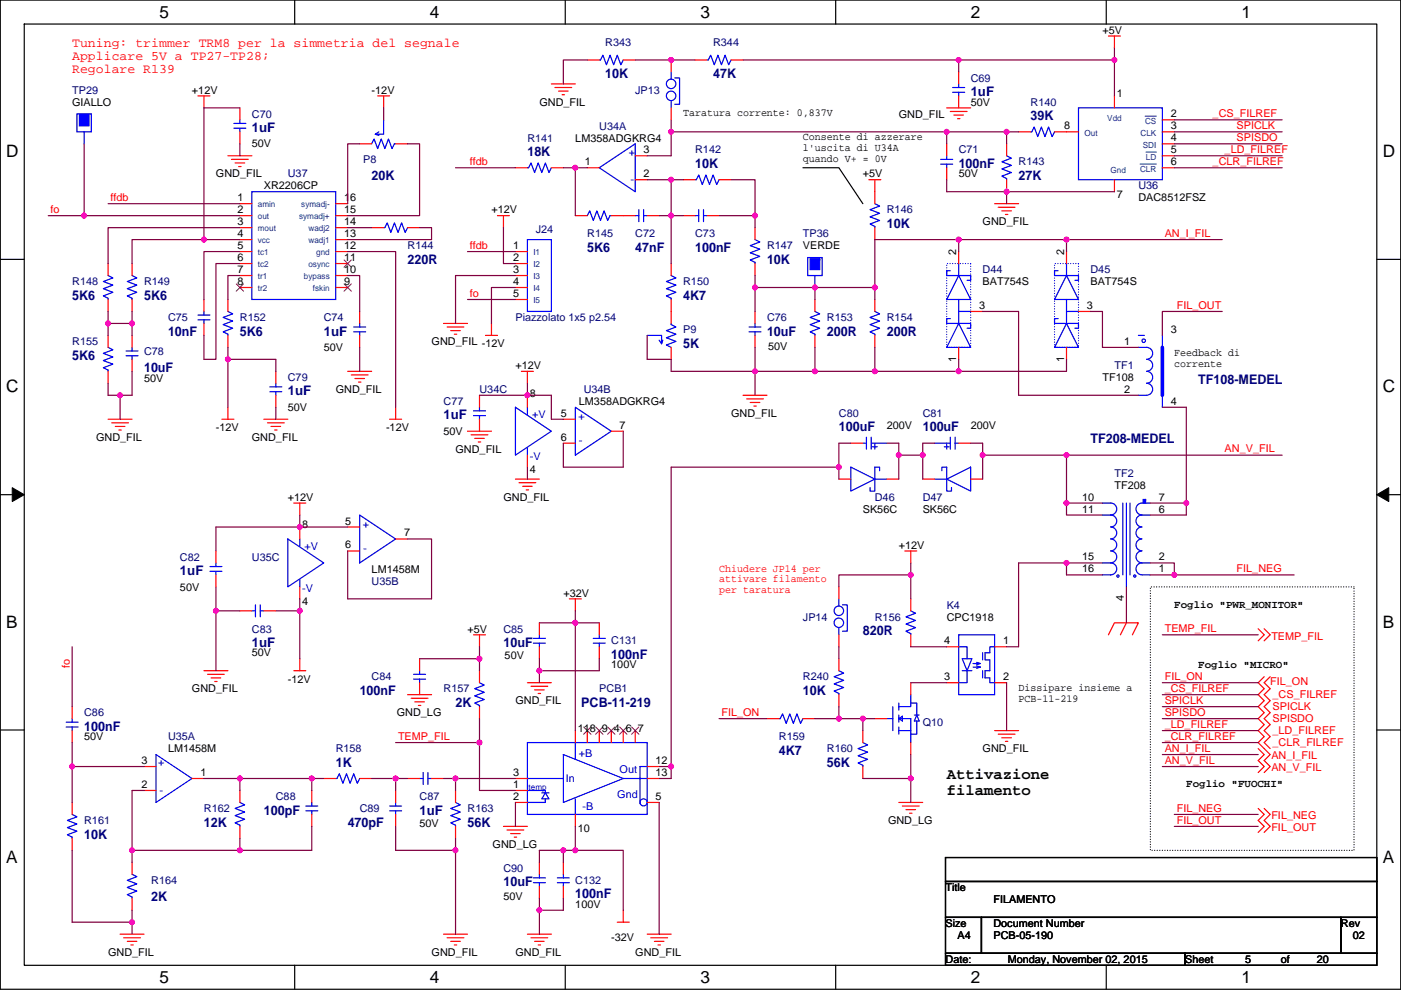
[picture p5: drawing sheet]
<svg xmlns="http://www.w3.org/2000/svg" width="297mm" height="210mm" viewBox="0 0 297 210" stroke-linecap="round" stroke-linejoin="round" font-family="sans-serif">
<defs><g id="words">
<g font-size="3.6">
<text x="33.8" y="3.8">5</text>
<text x="91.1" y="3.8">4</text>
<text x="148.5" y="3.8">3</text>
<text x="205.8" y="3.8">2</text>
<text x="263.2" y="3.8">1</text>
<text x="1.3" y="33.3">D</text>
<text x="293.2" y="33.3">D</text>
<text x="1.3" y="83.2">C</text>
<text x="293.2" y="83.2">C</text>
<text x="1.3" y="133.2">B</text>
<text x="293.2" y="133.2">B</text>
<text x="1.3" y="183.1">A</text>
<text x="293.2" y="183.1">A</text>
<text x="33.8" y="208.5">5</text>
<text x="91.1" y="208.5">4</text>
<text x="148.5" y="208.5">3</text>
<text x="205.8" y="208.5">2</text>
<text x="263.2" y="208.5">1</text>
</g>
<g font-size="3.3">
<text x="200.7" y="165.3">Attivazione</text>
<text x="200.7" y="168.6">filamento</text>
</g>
<g font-size="2.8" fill="#f00">
<text x="15.3" y="9.9">Tuning: trimmer TRM8 per la simmetria del segnale</text>
<text x="15.3" y="12.7">Applicare 5V a TP27-TP28;</text>
<text x="15.3" y="15.5">Regolare R139</text>
</g>
<g font-size="2.8" fill="#000080">
<text x="128.3" y="16.6">10K</text>
<text x="151.2" y="16.6">47K</text>
<text x="205.8" y="20.4">1uF</text>
<text x="53.4" y="28">1uF</text>
<text x="218.5" y="25.5">39K</text>
<text x="111.8" y="33.1">18K</text>
<text x="147.4" y="35.6">10K</text>
<text x="203.3" y="35.6">100nF</text>
<text x="78.8" y="38.2">20K</text>
<text x="216" y="38.2">27K</text>
<text x="124.5" y="53.4">5K6</text>
<text x="134.7" y="53.4">47nF</text>
<text x="147.4" y="53.4">100nF</text>
<text x="188" y="48.3">10K</text>
<text x="86.4" y="55.9">220R</text>
<text x="162.6" y="55.9">10K</text>
<text x="15.3" y="63.6">5K6</text>
<text x="30.5" y="63.6">5K6</text>
<text x="144.8" y="63.6">4K7</text>
<text x="35.6" y="71.2">10nF</text>
<text x="50.9" y="71.2">5K6</text>
<text x="68.6" y="71.2">1uF</text>
<text x="162.6" y="71.2">10uF</text>
<text x="175.3" y="71.2">200R</text>
<text x="188" y="71.2">200R</text>
<text x="15.3" y="76.3">5K6</text>
<text x="144.8" y="73.7">5K</text>
<text x="30.5" y="78.8">10uF</text>
<text x="61" y="83.9">1uF</text>
<text x="254.1" y="81.3">TF108-MEDEL</text>
<text x="94" y="89">1uF</text>
<text x="177.9" y="91.5">100uF</text>
<text x="195.6" y="91.5">100uF</text>
<text x="231.2" y="94">TF208-MEDEL</text>
<text x="38.2" y="122">1uF</text>
<text x="53.4" y="137.2">1uF</text>
<text x="106.7" y="137.2">10uF</text>
<text x="182.9" y="134.7">820R</text>
<text x="129.6" y="139.8">100nF</text>
<text x="76.3" y="147.4">100nF</text>
<text x="96.6" y="149.9">2K</text>
<text x="123.3" y="149.9">PCB-11-219</text>
<text x="170.2" y="147.4">10K</text>
<text x="17.8" y="155">100nF</text>
<text x="165.2" y="160.1">4K7</text>
<text x="71.2" y="162.6">1K</text>
<text x="175.3" y="162.6">56K</text>
<text x="55.9" y="172.8">100pF</text>
<text x="89" y="172.8">1uF</text>
<text x="17.8" y="177.9">10K</text>
<text x="43.2" y="175.3">12K</text>
<text x="73.7" y="175.3">470pF</text>
<text x="99.1" y="175.3">56K</text>
<text x="32.1" y="191.1">2K</text>
<text x="106.7" y="188">10uF</text>
<text x="122" y="190.6">100nF</text>
</g>
<g font-size="2.3" fill="#000080">
<text x="128.3" y="9.7">R343</text>
<text x="151.2" y="9.7">R344</text>
<text x="205.8" y="17.3">C69</text>
<text x="15.3" y="19.9">TP29</text>
<text x="134.7" y="19.9">JP13</text>
<text x="218.5" y="22.4">R140</text>
<text x="53.4" y="24.9">C70</text>
<text x="127.1" y="27.5">U34A</text>
<text x="77" y="34.6">P8</text>
<text x="111.8" y="30">R141</text>
<text x="147.4" y="32.6">R142</text>
<text x="203.3" y="32.6">C71</text>
<text x="216" y="35.1">R143</text>
<text x="61" y="37.6">U37</text>
<text x="241.4" y="40.2">U36</text>
<text x="188" y="45.3">R146</text>
<text x="86.4" y="52.9">R144</text>
<text x="113.6" y="49.3">J24</text>
<text x="124.5" y="50.3">R145</text>
<text x="134.7" y="50.3">C72</text>
<text x="147.4" y="50.3">C73</text>
<text x="162.6" y="52.9">R147</text>
<text x="170.2" y="50.3">TP36</text>
<text x="208.3" y="58">D44</text>
<text x="231.2" y="58">D45</text>
<text x="15.3" y="60.5">R148</text>
<text x="30.5" y="60.5">R149</text>
<text x="144.8" y="60.5">R150</text>
<text x="35.6" y="68.1">C75</text>
<text x="50.9" y="68.1">R152</text>
<text x="68.6" y="68.1">C74</text>
<text x="109.3" y="68.1">Piazzolato 1x5 p2.54</text>
<text x="144.8" y="70.7">P9</text>
<text x="162.6" y="68.1">C76</text>
<text x="175.3" y="68.1">R153</text>
<text x="188" y="68.1">R154</text>
<text x="15.3" y="73.2">R155</text>
<text x="30.5" y="75.2">C78</text>
<text x="61" y="80.8">C79</text>
<text x="101.7" y="83.4">U34C</text>
<text x="123.8" y="83.4">U34B</text>
<text x="236.3" y="78.3">TF1</text>
<text x="94" y="85.9">C77</text>
<text x="177.9" y="88.4">C80</text>
<text x="195.6" y="88.4">C81</text>
<text x="236.3" y="101.1">TF2</text>
<text x="185.5" y="106.2">D46</text>
<text x="195.6" y="106.2">D47</text>
<text x="38.2" y="118.9">C82</text>
<text x="53.4" y="118.9">U35C</text>
<text x="78.8" y="124">U35B</text>
<text x="170.2" y="131.6">JP14</text>
<text x="185.5" y="131.6">R156</text>
<text x="200.7" y="129.1">K4</text>
<text x="53.4" y="134.2">C83</text>
<text x="106.7" y="134.2">C85</text>
<text x="129.6" y="136.7">C131</text>
<text x="78.8" y="144.3">C84</text>
<text x="94" y="146.9">R157</text>
<text x="127.1" y="146.9">PCB1</text>
<text x="170.2" y="144.3">R240</text>
<text x="17.8" y="151.9">C86</text>
<text x="195.6" y="154">Q10</text>
<text x="35.6" y="157">U35A</text>
<text x="71.2" y="159.6">R158</text>
<text x="165.2" y="157">R159</text>
<text x="175.3" y="159.6">R160</text>
<text x="43.2" y="172.3">R162</text>
<text x="58.5" y="169.7">C88</text>
<text x="76.3" y="172.3">C89</text>
<text x="89" y="169.7">C87</text>
<text x="99.1" y="172.3">R163</text>
<text x="17.8" y="174.8">R161</text>
<text x="106.7" y="185">C90</text>
<text x="32.1" y="187.5">R164</text>
<text x="122" y="187.5">C132</text>
</g>
<g font-size="2.3">
<text x="233.7" y="7.2">+5V</text>
<text x="15.3" y="22.4">GIALLO</text>
<text x="40.7" y="19.9">+12V</text>
<text x="78.8" y="19.9">-12V</text>
<text x="114.4" y="22.4">GND_FIL</text>
<text x="205.8" y="22.4">50V</text>
<text x="236.8" y="20.6">1</text>
<text x="144.8" y="24.7">Taratura corrente: 0,837V</text>
<text x="170.2" y="29.8">Consente di azzerare</text>
<text x="190.6" y="24.9">GND_FIL</text>
<text x="225.6" y="27.4">8</text>
<text x="248.2" y="24.9">2</text>
<text x="248.2" y="27.4">3</text>
<text x="248.2" y="30">4</text>
<text x="53.4" y="31.3">50V</text>
<text x="122" y="30">LM358ADGKRG4</text>
<text x="124" y="35.1">1</text>
<text x="136.5" y="32.5">3</text>
<text x="170.2" y="32.1">l'uscita di U34A</text>
<text x="170.2" y="34.4">quando V+ = 0V</text>
<text x="248.2" y="35.1">6</text>
<text x="248.2" y="32.5">5</text>
<text x="45.8" y="37.6">GND_FIL</text>
<text x="55.9" y="40.2">XR2206CP</text>
<text x="136.5" y="37.6">2</text>
<text x="182.9" y="37.6">+5V</text>
<text x="203.3" y="37.6">50V</text>
<text x="236.8" y="42">7</text>
<text x="50.4" y="42.7">1</text>
<text x="50.4" y="45.2">2</text>
<text x="50.4" y="47.8">3</text>
<text x="73" y="47.8">14</text>
<text x="73" y="45.2">15</text>
<text x="73" y="42.7">16</text>
<text x="104.2" y="45.3">+12V</text>
<text x="208.3" y="47.8">GND_FIL</text>
<text x="241.4" y="42.7">DAC8512FSZ</text>
<text x="50.4" y="50.3">4</text>
<text x="50.4" y="52.8">5</text>
<text x="73" y="52.8">12</text>
<text x="73" y="50.3">13</text>
<text x="108.8" y="52.8">1</text>
<text x="170.2" y="52.9">VERDE</text>
<text x="50.4" y="55.4">6</text>
<text x="50.4" y="57.9">7</text>
<text x="73" y="57.9">10</text>
<text x="73" y="55.4">11</text>
<text x="108.8" y="55.4">2</text>
<text x="108.8" y="57.9">3</text>
<text x="202.7" y="54.1" transform="rotate(-90 202.7 54.1)">2</text>
<text x="225.6" y="54.1" transform="rotate(-90 225.6 54.1)">2</text>
<text x="50.4" y="60.5">8</text>
<text x="73" y="60.5">9</text>
<text x="108.8" y="60.5">4</text>
<text x="108.8" y="63">5</text>
<text x="207.6" y="65.5">3</text>
<text x="208.3" y="60.5">BAT754S</text>
<text x="230.4" y="65.5">3</text>
<text x="231.2" y="60.5">BAT754S</text>
<text x="248.2" y="70.6">3</text>
<text x="68.6" y="74.5">50V</text>
<text x="91.5" y="73.2">GND_FIL -12V</text>
<text x="162.9" y="74.2">50V</text>
<text x="202.7" y="76.8" transform="rotate(-90 202.7 76.8)">1</text>
<text x="225.6" y="76.8" transform="rotate(-90 225.6 76.8)">1</text>
<text x="238.3" y="73.2">1</text>
<text x="249" y="75.5">Feedback di</text>
<text x="249" y="77.8">corrente</text>
<text x="30.5" y="81.1">50V</text>
<text x="71.2" y="83.4">GND_FIL</text>
<text x="109.3" y="78.3">+12V</text>
<text x="233.7" y="80.8">TF108</text>
<text x="238.3" y="83.3">2</text>
<text x="61" y="87.2">50V</text>
<text x="112.3" y="84.1">8</text>
<text x="118.9" y="88.4">5</text>
<text x="122.7" y="85.9">LM358ADGKRG4</text>
<text x="155" y="88.4">GND_FIL</text>
<text x="248.2" y="85.9">4</text>
<text x="20.4" y="93.5">GND_FIL</text>
<text x="45.8" y="91.5">-12V</text>
<text x="53.4" y="93.5">GND_FIL</text>
<text x="81.8" y="91.5">-12V</text>
<text x="94" y="92.2">50V</text>
<text x="118.9" y="93.5">6</text>
<text x="131.4" y="90.9">7</text>
<text x="188" y="91">200V</text>
<text x="205.8" y="91">200V</text>
<text x="96.6" y="96.1">GND_FIL</text>
<text x="112.3" y="100.4">4</text>
<text x="61" y="106.2">+12V</text>
<text x="106.7" y="106.2">GND_FIL</text>
<text x="229.4" y="106.2">10</text>
<text x="236.3" y="103.7">TF208</text>
<text x="245.7" y="106.2">7</text>
<text x="64.1" y="112.1">8</text>
<text x="73.2" y="111.3">5</text>
<text x="85.7" y="113.8">7</text>
<text x="182.9" y="108.8">SK56C</text>
<text x="195.6" y="108.8">SK56C</text>
<text x="229.4" y="108.7">11</text>
<text x="245.7" y="108.7">6</text>
<text x="73.2" y="116.3">6</text>
<text x="190.6" y="116.4">+12V</text>
<text x="229.4" y="118.9">15</text>
<text x="245.7" y="118.9">2</text>
<text x="38.2" y="125.3">50V</text>
<text x="78.8" y="121.5">LM1458M</text>
<text x="229.4" y="121.4">16</text>
<text x="245.7" y="121.4">1</text>
<text x="64.1" y="128.3">4</text>
<text x="119.4" y="126.5">+32V</text>
<text x="200.7" y="131.6">CPC1918</text>
<text x="238.3" y="127.6" transform="rotate(-90 238.3 127.6)">4</text>
<text x="249" y="128.9">Foglio &quot;PWR_MONITOR&quot;</text>
<text x="99.1" y="134.2">+5V</text>
<text x="200.2" y="136.7">4</text>
<text x="212.7" y="136.7">1</text>
<text x="53.4" y="139.2">50V</text>
<text x="107" y="139.7">50V</text>
<text x="129.6" y="141.8">100V</text>
<text x="254.1" y="141.6">Foglio &quot;MICRO&quot;</text>
<text x="40.7" y="146.9">GND_FIL</text>
<text x="61" y="144.8">-12V</text>
<text x="109.3" y="149.4">GND_FIL</text>
<text x="200.2" y="144.3">3</text>
<text x="212.7" y="144.3">2</text>
<text x="216" y="146.6">Dissipare insieme a</text>
<text x="216" y="148.9">PCB-11-219</text>
<text x="84.1" y="151.9">GND_LG</text>
<text x="122.5" y="155.2">11</text>
<text x="125" y="155.2">8</text>
<text x="127.6" y="155.2">9</text>
<text x="130.1" y="155.2">4</text>
<text x="132.7" y="155.2">6</text>
<text x="135.2" y="155.2">7</text>
<text x="17.8" y="157">50V</text>
<text x="35.6" y="159.6">LM1458M</text>
<text x="208.3" y="159.6">GND_FIL</text>
<text x="30" y="167.1">2</text>
<text x="30" y="162.1">3</text>
<text x="42.5" y="164.6">1</text>
<text x="108.8" y="167.1">1</text>
<text x="108.8" y="164.6">3</text>
<text x="139" y="162.1">12</text>
<text x="139" y="164.6">13</text>
<text x="251.5" y="167">Foglio &quot;FUOCHI&quot;</text>
<text x="108.8" y="169.7">2</text>
<text x="139" y="169.7">5</text>
<text x="89" y="175.3">50V</text>
<text x="104.5" y="179.9">GND_LG</text>
<text x="122.5" y="176.6">10</text>
<text x="188.3" y="174.8">GND_LG</text>
<text x="106.7" y="190.8">50V</text>
<text x="200.5" y="189">Title</text>
<text x="210.6" y="191.6">FILAMENTO</text>
<text x="122" y="192.6">100V</text>
<text x="200.5" y="196.6">Size</text>
<text x="210.6" y="196.6">Document Number</text>
<text x="284.3" y="196.6">Rev</text>
<text x="22.9" y="202.7">GND_FIL</text>
<text x="91.5" y="202.7">GND_FIL</text>
<text x="109.3" y="202.7">GND_FIL</text>
<text x="129.6" y="199.7">-32V</text>
<text x="134.7" y="202.7">GND_FIL</text>
<text x="203" y="199.2">A4</text>
<text x="210.6" y="199.2">PCB-05-190</text>
<text x="286.8" y="199.2">02</text>
<text x="200.5" y="204.3">Date:</text>
<text x="213.7" y="204.3">Monday, November 02, 2015</text>
<text x="251.3" y="204.3">Sheet</text>
<text x="264" y="204.3">5</text>
<text x="271.6" y="204.3">of</text>
<text x="279.2" y="204.3">20</text>
</g>
<g font-size="2.3" fill="#f00">
<text x="257.1" y="24.8">_CS_FILREF</text>
<text x="262.2" y="27.5">SPICLK</text>
<text x="262.2" y="30">SPISDO</text>
<text x="99.6" y="35.1">ffdb</text>
<text x="257.1" y="35">_CLR_FILREF</text>
<text x="259.6" y="32.4">_LD_FILREF</text>
<text x="10.7" y="45.2">fo</text>
<text x="23.4" y="42.7">ffdb</text>
<text x="99.6" y="52.9">ffdb</text>
<text x="246.9" y="50.2">AN_I_FIL</text>
<text x="99.6" y="63">fo</text>
<text x="249.5" y="65.4">FIL_OUT</text>
<text x="259.6" y="95.9">AN_V_FIL</text>
<text x="152.5" y="121.2">Chiudere JP14 per</text>
<text x="152.5" y="123.5">attivare filamento</text>
<text x="152.5" y="125.8">per taratura</text>
<text x="262.2" y="121.3">FIL_NEG</text>
<text x="246.9" y="134">TEMP_FIL</text>
<text x="269.6" y="135.7">TEMP_FIL</text>
<text x="14.8" y="141.8" transform="rotate(-90 14.8 141.8)">fo</text>
<text x="246.9" y="146.7">_CS_FILREF</text>
<text x="246.9" y="149.4">SPICLK</text>
<text x="246.9" y="144.2">FIL_ON</text>
<text x="269.3" y="145.3">FIL_ON</text>
<text x="269.8" y="148.1">_CS_FILREF</text>
<text x="153" y="151.8">FIL_ON</text>
<text x="246.9" y="151.9">SPISDO</text>
<text x="246.9" y="154.3">_LD_FILREF</text>
<text x="269.8" y="150.7">SPICLK</text>
<text x="269.8" y="153.2">SPISDO</text>
<text x="269.8" y="155.7">_LD_FILREF</text>
<text x="84.4" y="156.9">TEMP_FIL</text>
<text x="246.9" y="156.9">_CLR_FILREF</text>
<text x="246.9" y="159.4">AN_I_FIL</text>
<text x="246.9" y="162">AN_V_FIL</text>
<text x="269.6" y="161.1">AN_I_FIL</text>
<text x="269.8" y="158.3">_CLR_FILREF</text>
<text x="269.6" y="163.6">AN_V_FIL</text>
<text x="249.5" y="172.1">FIL_NEG</text>
<text x="269.6" y="173.8">FIL_NEG</text>
<text x="249.5" y="174.7">FIL_OUT</text>
<text x="269.6" y="176.3">FIL_OUT</text>
</g>
<g font-size="2.3" fill="#00f">
<text x="134.7" y="31.7" transform="rotate(180 134.7 31.7)">+</text>
<text x="134.4" y="37.6" transform="rotate(180 134.4 37.6)">-</text>
<text x="112.8" y="88.7">+V</text>
<text x="124" y="87.9" transform="rotate(180 124 87.9)">+</text>
<text x="123.5" y="92.9" transform="rotate(180 123.5 92.9)">-</text>
<text x="112.3" y="97.6">-V</text>
<text x="78.3" y="110.7" transform="rotate(180 78.3 110.7)">+</text>
<text x="64.6" y="116.6">+V</text>
<text x="77.8" y="115.8" transform="rotate(180 77.8 115.8)">-</text>
<text x="64.1" y="125.5">-V</text>
<text x="34.9" y="161.3" transform="rotate(180 34.9 161.3)">+</text>
<text x="122.7" y="160.6">+B</text>
<text x="34.6" y="167.1" transform="rotate(180 34.6 167.1)">-</text>
<text x="119.9" y="165.9">In</text>
<text x="131.4" y="163.9">Out</text>
<text x="123.5" y="171.7">-B</text>
<text x="130.9" y="169.2">Gnd</text>
</g>
<g font-size="1.8" fill="#004080">
<text x="229.9" y="28.8">Out</text>
<text x="234.8" y="25.7">Vdd</text>
<text x="241.8" y="28.8">CLK</text>
<text x="242.8" y="26.2">CS</text>
<text x="242.3" y="31.3">SDI</text>
<text x="243" y="33.8">LD</text>
<text x="235.5" y="36.8">Gnd</text>
<text x="241.7" y="36.4">CLR</text>
<text x="54.7" y="44">amin</text>
<text x="54.7" y="46.5">out</text>
<text x="63.4" y="46.5">symadj+</text>
<text x="63.9" y="44">symadj-</text>
<text x="54.7" y="49.1">mout</text>
<text x="54.7" y="51.6">vcc</text>
<text x="65.4" y="51.6">wadj1</text>
<text x="65.4" y="49.1">wadj2</text>
<text x="54.7" y="54.2">tc1</text>
<text x="54.7" y="56.7">tc2</text>
<text x="54.7" y="59.2">tr1</text>
<text x="64.4" y="59.2">bypass</text>
<text x="65.4" y="56.7">osync</text>
<text x="67.1" y="54.2">gnd</text>
<text x="113.1" y="54.2">I1</text>
<text x="113.1" y="56.7">I2</text>
<text x="113.1" y="59.2">I3</text>
<text x="54.7" y="61.8">tr2</text>
<text x="66.4" y="61.8">fskin</text>
<text x="113.1" y="61.8">I4</text>
<text x="113.1" y="64.3">I5</text>
</g>
<text font-size="1.8" fill="#00f" x="112.1" y="167.5">temp</text>
</g></defs>
<path d="M.1 0h296.9v209.8h-296.9zM5.1 5.1h286.8v199.6h-286.8z" fill="none" stroke="#000" stroke-width=".25"/>
<g fill="#fff">
<path d="M33.8 .5h2v4.1h-2z"/>
<path d="M33.8 205.3h2v4h-2z"/>
</g>
<path d="M62.5 0v5.1M62.5 204.7v5.1" fill="none" stroke="#000" stroke-width=".25"/>
<g fill="#fff">
<path d="M91.1 .5h2.1v4.1h-2.1z"/>
<path d="M91.1 205.3h2.1v4h-2.1z"/>
</g>
<path d="M119.8 0v5.1M119.8 204.7v5.1" fill="none" stroke="#000" stroke-width=".25"/>
<g fill="#fff">
<path d="M148.5 .5h2v4.1h-2z"/>
<path d="M148.5 205.3h2v4h-2z"/>
</g>
<path d="M177.2 0v5.1M177.2 204.7v5.1" fill="none" stroke="#000" stroke-width=".25"/>
<g fill="#fff">
<path d="M205.8 .5h2.1v4.1h-2.1z"/>
<path d="M205.8 205.3h2.1v4h-2.1z"/>
</g>
<path d="M234.5 0v5.1M234.5 204.7v5.1" fill="none" stroke="#000" stroke-width=".25"/>
<g fill="#fff">
<path d="M263.2 .5h2v4.1h-2z"/>
<path d="M263.2 205.3h2v4h-2z"/>
<path d="M1.3 30.1h2.7v4h-2.7z"/>
<path d="M293.2 30.1h2.6v4h-2.6z"/>
<path d="M1.3 80h2.7v4h-2.7z"/>
<path d="M293.2 80h2.6v4h-2.6z"/>
</g>
<path d="M.1 55h5M291.9 55h5.1" fill="none" stroke="#000" stroke-width=".25"/>
<g fill="#fff">
<path d="M1.3 129.9h2.5v4h-2.5z"/>
<path d="M293.2 129.9h2.4v4h-2.4z"/>
</g>
<path d="M.1 104.9h5M291.9 104.9h5.1" fill="none" stroke="#000" stroke-width=".25"/>
<path d="M2.6 103.4l2.5 1.5-2.5 1.5zM291.9 104.9l2.5-1.5v3z" fill="#000" stroke="#000" stroke-width=".21"/>
<g fill="#fff">
<path d="M1.3 179.8h2.5v4.1h-2.5z"/>
<path d="M293.2 179.8h2.4v4.1h-2.4z"/>
</g>
<path d="M170.2 35.6h7.7l5 7.6M.1 154.8h5M291.9 154.8h5.1M200.5 181.9h91.4v5.1h-91.4zM200.5 187h91.4v7.6h-91.4zM200.5 194.6h7.6v7.6h-7.6zM208.1 194.6h76.2v7.6h-76.2zM284.3 194.6h7.6v7.6h-7.6zM200.5 202.2h50.8v2.5h-50.8zM251.3 202.2h40.6v2.5h-40.6z" fill="none" stroke="#000" stroke-width=".25"/>
<path d="M243.9 124.5h43.2v55.9h-43.2z" fill="none" stroke="#000" stroke-width=".25" stroke-dasharray="0 .5"/>
<g fill="none" stroke="#f00" stroke-width=".25">
<path d="M116.9 17.8h5.1M117.7 18.6h3.5M118.4 19.3h2.1M124.5 12.7h2.6M132.1 12.7h2.6M147.4 12.7h2.5M155 12.7h2.5M235 7.6h2.6M236.3 7.6v2.6M42 20.3h2.5M43.2 20.3v2.6M48.3 33h5.1"/>
<path d="M49.1 33.8h3.5M49.8 34.6h2.1M50.6 35.3h.5M76.3 30.5h2.5M80.1 20.3h2.5M81.3 20.3v2.6M81.3 25.4h.1M83.9 30.5h2.5M119.2 20.1h.5M144.8 38.1h2.6M152.5 38.1h2.5M184.2 38.1h2.6"/>
<path d="M185.5 38.1v2.6M200.7 22.9h5.1M200.7 35.6v2.5M200.7 30.5v2.5M201.5 23.6h3.5M202.2 24.4h2.1M203 25.2h.5M226.1 28h2.6M236.3 20.3v2.6M236.3 38.1v2.6M246.4 25.4h2.6M246.4 28h2.6"/>
<path d="M246.4 30.5h2.6M246.4 35.6h2.6M246.4 33h2.6M22.9 55.9v2.5M105.5 45.7h2.5M106.7 45.7v2.6M132.1 45.7h2.6M137.2 45.7h2.6M203.3 53.4v2.5M210.9 43.2h5.1M211.6 44h3.6M212.4 44.7h2"/>
<path d="M213.2 45.5h.5M22.9 63.5v2.6M28 71.1v2.6M28 76.2v2.6M73.7 78.8h5.1M74.5 79.5h3.5M76.3 71.1v2.6M76.3 66.1v2.5M94 68.6h5.1M94.8 69.4h3.6M95.6 70.1h2M96.3 70.9h.5"/>
<path d="M102.9 71.1h2.6M104.2 68.6v2.5M110.6 78.8h2.5M111.8 78.8v2.5M172.8 63.5v2.6M172.8 71.1v2.6M203.3 73.7v2.5M205.8 66.1h2.5M22.9 88.9h5.1M23.7 89.7h3.5M24.4 90.4h2.1M25.2 91.2h.5"/>
<path d="M47.1 88.9h2.5M48.3 86.4v2.5M55.9 88.9h5.1M56.7 89.7h3.6M57.5 90.4h2M58.2 91.2h.5M75.2 80.3h2.1M76 81h.5M82.6 88.9h2.6M83.9 86.4v2.5M99.1 91.5h5.1M99.9 92.2h3.5"/>
<path d="M100.6 93h2.1M101.4 93.7h.5M101.7 88.9v2.6M101.7 83.8v2.6M119.4 94h2.6M119.4 88.9h2.6M129.6 91.5h2.5M157.5 83.8h5.1M158.3 84.6h3.6M159.1 85.4h2M159.8 86.1h.5M198.2 94h.1"/>
<path d="M203.3 94h2.5M62.3 106.7h2.5M63.6 106.7v2.5M63.6 111.8v2.5M73.7 116.9h2.6M73.7 111.8h2.6M83.9 114.3h2.5M109.3 101.6h5.1M110 102.4h3.6M110.8 103.1h2M111.6 103.9h.5M191.8 116.9h2.6"/>
<path d="M193.1 116.9v2.5M195.6 101.6h2.6M205.8 101.6h2.5M233.7 119.4h.1M233.7 109.2h.1M233.7 106.7h.1M243.9 109.2h.1M243.9 106.7h.1M243.9 119.4h.1M50.9 129.6h2.5M55.9 129.6h2.6M63.6 139.7v2.6"/>
<path d="M63.6 124.5v2.5M89 139.7v2.6M100.4 134.6h2.5M101.7 134.6v2.6M120.7 127h2.6M122 127v2.6M127.1 137.2v2.5M127.1 132.1v2.5M193.1 127v2.6M193.1 134.6v2.6M200.7 137.2h2.6M210.9 137.2h2.5"/>
<path d="M233.7 121.9h.1M235 134.6l1.3-2.5h5.1l-1.3 2.5M238.8 124.5h.1M238.8 132.1l-1.2 2.5M243.9 121.9h.1M266.8 133.4l1.2 1.2-1.2 1.3M268 133.4l1.3 1.2-1.3 1.3M43.2 142.3h5.1M44 143h3.6M44.8 143.8h2M45.5 144.5h.5M62.3 142.3h2.5"/>
<path d="M86.4 147.3h5.1M87.2 148.1h3.5M87.9 148.9h2.1M88.7 149.6h.5M89 144.8v2.5M101.7 142.3v2.5M101.7 149.9v2.5M111.8 144.8h5.1M112.6 145.6h3.5M113.3 146.3h2.1M114.1 147.1h.5M122 155v2.5"/>
<path d="M124.5 155v2.5M127.1 155v2.5M129.6 155v2.5M132.1 155v2.5M134.7 155v2.5M162.6 152.4h2.6M170.2 152.4h2.6M200.7 144.8h2.6M210.9 155h5.1M210.9 144.8h2.5M211.6 155.7h3.6M212.4 156.5h2"/>
<path d="M213.2 157.2h.5M266.8 158.8l1.2 1.2-1.2 1.3 1.2 1.3-1.2 1.3M268 143.5l-1.2 1.3 1.2 1.3-1.2 1.2 1.2 1.3-1.2 1.3 1.2 1.3-1.2 1.2 1.2 1.3-1.2 1.3 1.2 1.2-1.2 1.3 2.5 2.5-1.3 1.3 1.3 1.3-1.3 1.3M269.3 143.5l-1.3 1.3 1.3 1.3-1.3 1.2 1.3 1.3-1.3 1.3 1.3 1.3-1.3 1.2 1.3 1.3-1.3 1.3 1.3 1.2-1.3 1.3 1.3 1.3M68.6 165.1h2.6M76.3 165.1h2.5M83.9 172.7v2.6M83.9 167.7v2.5M96.6 167.7v2.5M96.6 175.3v2.5M106.7 175.3h5.1M107.5 176h3.6"/>
<path d="M108.3 176.8h2M109 177.6h.5M109.3 167.7h2.5M109.3 170.2h2.5M109.3 165.1h2.5M122 172.7v2.6M137.2 170.2h2.6M137.2 162.6h2.6M137.2 165.1h2.6M190.6 170.2h5M191.3 171h3.6M192.1 171.7h2"/>
<path d="M192.8 172.5h.6M266.8 171.5l1.2 1.2-1.2 1.3 1.2 1.3-1.2 1.3M268 171.5l1.3 1.2-1.3 1.3 1.3 1.3-1.3 1.3M25.5 198.1h5M26.2 198.9h3.6M27 199.7h2M28 182.9v2.5M28 190.5v2.6M94 198.1h5.1M94.8 198.9h3.6M95.6 199.7h2M111.8 198.1h5.1"/>
<path d="M112.6 198.9h3.5M113.3 199.7h2.1M130.9 195.6h2.5M132.1 193.1v2.5M137.2 198.1h5.1M138 198.9h3.5M138.7 199.7h2.1M27.7 200.4h.6M96.3 200.4h.5M114.1 200.4h.5M139.5 200.4h.5"/>
</g>
<g fill="none" stroke="#00f" stroke-width=".25">
<path d="M127.1 12.7h.2l.5-1 .8 2 .7-2 .8 2 .8-2 .7 2 .5-1M149.9 12.7h.3l.5-1 .7 2 .8-2 .8 2 .7-2 .8 2 .5-1M17.8 28v2.5M78.8 30.5l.5-1 .8 2 .7-2 .8 2 .8-2 .7 2 .5-1h.3M80.3 28l-.7 .5M81.3 25.4v3.1h-1.7l.7 .2M147.4 38.1h.2l.5-1 .8 2 .8-2 .7 2 .8-2 .8 2 .5-1M199.4 34.8h2.6M199.4 33.8h2.6M200.7 33v.8M200.7 34.8v.8M228.7 22.9h17.7v15.2h-17.7z"/>
<path d="M22.9 58.4l1 .5-2 .8 2 .8-2 .7 2 .8-2 .8 1 .5v.2M134.7 45.7h.7M135.4 44.5v2.5M136.5 44.5v2.5M136.5 45.7h.7M201.5 57.4h-.8v1h5.1v1.1h-.8M203.3 55.9v2.5M203.3 58.4l2.5 5.1h-5.1zM26.7 74.4h2.6M26.7 75.5h2.6M28 75.5v.7M28 73.7v.7"/>
<path d="M75 70.4h2.5M75 69.4h2.5M76.3 68.6v.8M76.3 70.4v.7M172.8 66.1l1 .5-2 .7 2 .8-2 .8 2 .7-2 .8 1 .5v.2M201.5 67.6h-.8v1h5.1v1h-.8M203.3 68.6l2.5 5.1h-5.1zM203.3 63.5v5.1M203.3 66.1h2.5M100.4 88.2h2.5M100.4 87.1h2.5M101.7 86.4v.7"/>
<path d="M101.7 88.2v.7M122 86.4l7.6 5.1-7.6 5zM198.2 94h3.3M199.7 99.8v-.7h1v5.1h1v-.8M200.2 94.8h1M200.7 94.3v1M201.5 92.7v2.6M202.5 92.7v2.6M202.5 94h.8M61 114.3l7.6 5.1-7.6 5.1zM63.6 114.3v1.5M76.3 109.2l7.6 5.1-7.6 5.1z"/>
<path d="M198.2 101.6h2.5M200.7 101.6l5.1-2.5v5.1zM233.7 106.7h1.8a1.26 1.26 0 0 1 1.3 1.3 1.26 1.26 0 0 1-1.3 1.2M233.7 119.4h1.8a1.26 1.26 0 0 1 1.3 1.3 1.26 1.26 0 0 1-1.3 1.2M233.7 109.2h1.8M235.5 114.3a1.26 1.26 0 0 1 1.3 1.3 1.26 1.26 0 0 1-1.3 1.2M235.5 111.8a1.26 1.26 0 0 1 1.3 1.2 1.26 1.26 0 0 1-1.3 1.3M235.5 116.9a1.26 1.26 0 0 1 1.3 1.2 1.26 1.26 0 0 1-1.3 1.3M235.5 109.2a1.26 1.26 0 0 1 1.3 1.3 1.26 1.26 0 0 1-1.3 1.3M238.1 106.7v15.2M238.8 106.7v17.8M239.6 106.7v15.2"/>
<path d="M242.1 109.2a1.26 1.26 0 0 0-1.2 1.3 1.26 1.26 0 0 0 1.2 1.3M242.1 111.8a1.26 1.26 0 0 0-1.2 1.2 1.26 1.26 0 0 0 1.2 1.3M242.1 114.3a1.26 1.26 0 0 0-1.2 1.3 1.26 1.26 0 0 0 1.2 1.2M242.1 116.9a1.26 1.26 0 0 0-1.2 1.2 1.26 1.26 0 0 0 1.2 1.3M242.1 109.2h1.8M243.9 119.4h-1.8a1.26 1.26 0 0 0-1.2 1.3 1.26 1.26 0 0 0 1.2 1.2M243.9 106.7h-1.8a1.26 1.26 0 0 0-1.2 1.3 1.26 1.26 0 0 0 1.2 1.2M53.4 129.6h.8M54.2 128.3v2.5M55.2 129.6h.7M55.2 128.3v2.5M63.6 123v1.5"/>
<path d="M125.8 136.4h2.5M125.8 135.4h2.5M127.1 134.6v.8M127.1 136.4v.8M193.1 129.6l1 .5-2 .7 2 .8-2 .8 2 .7-2 .8 1 .5v.2M203.3 137.2h1.7v2.5M203.3 134.6h7.6v12.7h-7.6zM204 139.7h2.1l-1.1 2.6zM208.3 138.5v1.5M210.9 137.2h-1v1.3h-1.1v1.5h1.1v2.3h-1.1v1.5h1.1v1h1M233.7 121.9h1.8M242.1 121.9h1.8"/>
<path d="M87.7 144h2.5M87.7 143h2.5M89 142.3v.7M89 144v.8M101.7 144.8l1 .5-2.1 .8 2.1 .7-2.1 .8 2.1 .8-2.1 .7 1.1 .5v.3M111.8 157.5h25.4v15.2h-25.4zM122 157.5v3.6M165.2 152.4h.2l.5-1 .8 2 .7-2 .8 2 .8-2 .7 2 .5-1M204 142.3h2.1M205 142.3v2.5h-1.7M206.3 141.5h1.5M207.1 140.5l.7 .2h-1.5"/>
<path d="M207.1 141.2l.7 .3M207.8 140.7l-.7 .3M207.8 141.5l-.7 .3M208.3 142.3v1.5M71.2 165.1h.2l.5-1 .8 2 .8-2 .7 2 .8-2 .8 2 .5-1M82.6 172h2.6M82.6 171h2.6M83.9 170.2v.8M83.9 172v.7M96.6 170.2l1 .5-2 .8 2 .7-2 .8 2 .8-2 .7 1 .5v.3M111.8 165.1h7.6M111.8 167.7h3.8v.5l.8 1.2h-1.5l.7-1.2"/>
<path d="M114.9 168.2h1.5M115.6 169.4v.5M115.6 169.7v.5h-3.8M122 169.4v3.3M137.2 165.1h-5.1l-12.7 5.1v-10.2l12.7 5.1M137.2 162.6h-1.5v7.9M28 185.4l1 .5-2 .8 2 .8-2 .7 2 .8-2 .8 1 .5v.2"/>
<circle cx="237" cy="122.2" r=".24"/>
<circle cx="240.6" cy="122.2" r=".24"/>
<circle cx="136.4" cy="170.2" r=".76"/>
</g>
<path d="M242.4 105.9v.8h.5v-.8z" fill-rule="evenodd" fill="#00f" stroke="#00f" stroke-width=".25"/>
<path d="M200.7 55.9h5.1v17.8h-5.1z" fill="none" stroke="#00f" stroke-width=".25" stroke-dasharray="0 .5"/>
<path d="M241.7 34.8h3.5M242.8 24.6h2.4M243 32.3h2.2" fill="none" stroke="#004080" stroke-width=".21"/>
<path d="M123.8 154.2l1.5 1.5M125.3 154.2l-1.6 1.5M126.3 154.2l1.5 1.5M127.8 154.2l-1.5 1.5M128.8 154.2l1.6 1.5M130.4 154.2l-1.6 1.5M131.4 154.2l1.5 1.5M132.9 154.2l-1.5 1.5M133.9 154.2l1.6 1.5M135.4 154.2l-1.5 1.5" fill="none" stroke="#804000" stroke-width=".21"/>
<path d="M16.8 24.4h2.1v2.3h-2.1z" fill="#00f"/>
<g fill="none" stroke="#00f" stroke-width=".25">
<path d="M142.3 15.3v1.5M143.1 16.5h1v5.6h-1M202 18.6h2.5M202 19.6h2.5M203.3 19.6v.7M203.3 17.8v.8M16.3 24.2h3.1v3.8h-3.1zM16.8 24.4h2.1v2.3h-2.1zM49.6 27.2h2.5M49.6 26.2h2.5M50.9 25.4v.8M50.9 27.2v.8"/>
<path d="M111.8 35.6h.3l.5-1 .7 2 .8-2 .8 2 .7-2 .8 2 .5-1M127.1 35.6l7.6-5.1v10.2zM142.3 21.4v1.5M213.4 33l1 .5-2 .8 2 .8-2 .7 2 .8-2 .8 1 .5v.2M218.5 28h.3l.5-1.1 .7 2.1 .8-2.1 .7 2.1 .8-2.1 .8 2.1 .5-1M28 58.4l1 .5-2 .8 2 .8-2 .7 2 .8-2 .8 1 .5v.2M53.4 40.7h17.8v22.8h-17.8zM81.3 48.3h.3l.5-1 .8 2 .7-2 .8 2 .8-2 .7 2 .5-1M111.8 50.8h5.1v15.3h-5.1zM124.5 45.7l.5-1 .8 2.1 .8-2.1 .7 2.1 .8-2.1 .7 2.1 .5-1.1h.3M142.3 58.4l1 .5-2 .8 2 .8-2 .7 2 .8-2 .8 1 .5v.2M147.4 45.7h.7"/>
<path d="M148.1 44.5v2.5M149.2 44.5v2.5M149.2 45.7h.7M160.1 50.8l1 .5-2 .8 2 .8-2 .7 2 .8-2 .7 1 .5v.3M171.3 54.6h3v3.8h-3zM172.8 58.4v2.6M185.5 43.2l1 .5-2 .8 2 .7-2 .8 2 .8-2 .7 1 .5v.3M224.3 57.4h-.7v1h5.1v1.1h-.8M226.1 55.9v2.5M226.1 58.4l2.6 5.1h-5.1zM22.9 73.7l1 .5-2 .8 2 .7-2 .8 2 .7-2 .8 1 .5v.3M42 67.8h2.5"/>
<path d="M42 66.8h2.5M43.2 66.1v.7M43.2 67.8v.8M48.3 66.1l1 .5-2 .7 2 .8-2 .8 2 .7-2 .8 1 .5v.2M137.2 71.1h3.1v1.8l.2-.7M139.8 72.2l.5 .7M142.3 68.6v.3l1 .5-2 .7 2 .8-2 .7 2 .8-2 .8 1 .5M158.8 70.4h2.6M158.8 69.4h2.6M160.1 68.6v.8M160.1 70.4v.7M185.5 66.1l1 .5-2 .7 2 .8-2 .8 2 .7-2 .8 1 .5v.2"/>
<path d="M224.3 67.6h-.7v1h5.1v1h-.8M226.1 68.6l2.6 5.1h-5.1zM226.1 63.5v5.1M226.1 66.1h2.6M241.4 71.1h1.2M241.4 73.7h1.7a1.26 1.26 0 0 1 1.3 1.2 1.26 1.26 0 0 1-1.3 1.3 1.27 1.27 0 0 1 1.3 1.3 1.27 1.27 0 0 1-1.3 1.2 1.27 1.27 0 0 1 1.3 1.3 1.27 1.27 0 0 1-1.3 1.3M246.4 71.1v2.6M57.2 83.1h2.6M57.2 82.1h2.6M58.5 81.3v.8M58.5 83.1v.7M109.3 86.4l7.6 5.1-7.6 5z"/>
<path d="M111.8 86.4v1.5M111.8 95v1.5M180.4 99.1l5.1 2.5-5.1 2.6zM182.9 94h.8M183.7 92.7v2.6M184.7 94h3.3M184.7 92.7v2.6M185 94.8h1M185.5 94.3v1M186.5 99.8v-.7h-1v5.1h-1v-.8M241.4 83.8h1.7M243.1 81.3a1.26 1.26 0 0 1 1.3 1.3 1.26 1.26 0 0 1-1.3 1.2"/>
<path d="M246.4 83.8v2.6M45.8 119.4v.8M185.5 101.6h2.5M44.5 121.2h2.6M44.5 120.2h2.6M45.8 121.2v.7M113.1 135.4h2.5M113.1 136.4h2.5M114.4 136.4v.8M114.4 134.6v.8M177.9 133.1v1.5M177.9 127v1.5"/>
<path d="M178.6 128.3h1v5.6h-1M14 154.2h2.6M14 153.2h2.6M15.3 152.4v.8M15.3 154.2v.8M177.9 142.3l1 .5-2.1 .7 2.1 .8-2.1 .8 2.1 .7-2.1 .8 1.1 .5v.2M182.9 157.5l1.1 .5-2.1 .8 2.1 .7-2.1 .8 2.1 .8-2.1 .7 1 .5v.3M188 152.4h1.3M189.3 149.9v5.1M190.6 154.2v1.5M190.6 149.1v1.5M190.6 151.7v1.5"/>
<path d="M190.6 152.4h2.5v2.6M190.6 155h2.5M190.6 152.4l.7 .5M191.3 152.7v.2M191.3 151.9v.3M191.3 151.9v1M191.3 151.9l-.7 .5M193.1 147.3v2.6h-2.5M193.1 155v2.5M193.1 149.1h1.3v2.6M193.9 151.7h1M194.4 151.7l.5 1.2h-1z"/>
<path d="M194.4 152.9v2.8h-1.3M15.3 172.7l1 .5-2 .8 2 .8-2 .7 2 .8-2 .8 1 .5v.2M33.1 160l7.6 5.1-7.6 5.1zM50.9 170.2l1 .5-2.1 .8 2.1 .7-2.1 .8 2.1 .8-2.1 .7 1.1 .5v.3M64.8 172h2.6M64.8 171h2.6M66.1 170.2v.8M66.1 172v.7M89 165.1h.7M89.7 163.9v2.5M90.7 163.9v2.5M90.7 165.1h.8"/>
<path d="M113.1 186.2h2.5M113.1 187.2h2.5M114.4 187.2v.8M114.4 185.4v.8M118.2 187.2h2.5M118.2 186.2h2.5M119.4 185.4v.8M119.4 187.2v.8"/>
<circle cx="142.3" cy="17.8" r="1.01"/>
<circle cx="142.3" cy="20.3" r="1.01"/>
<circle cx="242.5" cy="72.3" r=".38"/>
<circle cx="177.8" cy="129.5" r="1.01"/>
<circle cx="177.8" cy="132.1" r="1.01"/>
</g>
<g fill="none" stroke="#f00" stroke-width=".25">
<path d="M142.3 12.7v2.6M203.3 15.3v2.5M17.8 30.5h.1M50.9 28v2.5M50.9 22.9v2.5M109.3 35.6h2.5M116.9 35.6h2.5M124.5 35.6h2.6M134.7 38.1h2.5M134.7 33h2.5M142.3 22.9v2.5M203.3 20.3v2.6"/>
<path d="M213.4 30.5v2.5M213.4 38.1v2.6M216 28h2.5M223.6 28h2.5M28 55.9v2.5M50.9 43.2h2.5M50.9 45.7h2.5M50.9 48.3h2.5M50.9 50.8h2.5M50.9 53.4h2.5M50.9 55.9h2.5M50.9 58.4h2.5"/>
<path d="M71.2 58.4h2.5M71.2 55.9h2.5M71.2 53.4h2.5M71.2 50.8h2.5M71.2 48.3h2.5M71.2 45.7h2.5M71.2 43.2h2.5M78.8 48.3h2.5M86.4 48.3h2.6M109.3 53.4h2.5M109.3 55.9h2.5M109.3 58.4h2.5"/>
<path d="M122 45.7h2.5M129.6 45.7h2.5M142.3 55.9v2.5M144.8 45.7h2.6M149.9 45.7h2.6M160.1 48.3v2.5M160.1 55.9v2.5M185.5 40.7v2.5M185.5 48.3v2.5M226.1 53.4v2.5M22.9 71.1v2.6M22.9 78.8v2.5"/>
<path d="M28 63.5v2.6M43.2 68.6v2.5M43.2 63.5v2.6M48.3 63.5v2.6M48.3 71.1v2.6M50.9 61h2.5M58.5 78.8v2.5M71.2 61h2.5M109.3 61h2.5M109.3 63.5h2.5M137.2 71.1h.1M142.3 63.5v5.1"/>
<path d="M142.3 73.7v2.5M160.1 71.1v2.6M160.1 66.1v2.5M172.8 61h.1M185.5 63.5v2.6M185.5 71.1v2.6M226.1 73.7v2.5M228.7 66.1h2.5M241.4 73.7h.1M246.4 71.1h.1M58.5 83.8v2.6M111.8 83.8v2.6"/>
<path d="M111.8 96.5v2.6M180.4 94h2.5M188 94h.1M241.4 83.8h.1M246.4 86.4h.1M45.8 116.9v2.5M177.9 101.6h2.5M188 101.6h2.6M45.8 121.9v2.6M114.4 132.1v2.5M114.4 137.2v2.5M177.9 139.7v2.6"/>
<path d="M177.9 134.6v2.6M177.9 124.5v2.5M15.3 155v2.5M15.3 149.9v2.5M177.9 147.3v2.6M182.9 155v2.5M185.5 152.4h2.5M193.1 144.8v2.5M193.1 157.5v2.5M15.3 170.2v2.5M15.3 177.8v2.6M30.5 167.7h2.6"/>
<path d="M30.5 162.6h2.6M40.7 165.1h2.5M50.9 167.7v2.5M50.9 175.3v2.5M66.1 172.7v2.6M66.1 167.7v2.5M86.4 165.1h2.6M91.5 165.1h2.5M182.9 162.6v2.5M114.4 182.9v2.5M114.4 188v2.5M119.4 188v2.5"/>
<path d="M119.4 182.9v2.5"/>
</g>
<path d="M223.6 55.9h5.1v17.8h-5.1z" fill="none" stroke="#00f" stroke-width=".25" stroke-dasharray="0 .5"/>
<path d="M73 55.1l1.5 1.6M74.5 55.1l-1.6 1.6M50.1 60.2l1.5 1.6M51.6 60.2l-1.5 1.6M73 60.2l1.5 1.6M74.5 60.2l-1.6 1.6" fill="none" stroke="#804000" stroke-width=".21"/>
<path d="M171.8 54.9v2.3h2v-2.3z" fill-rule="evenodd" fill="#00f" stroke="#00f" stroke-width=".25"/>
<path d="M246.4 73.7v10.1" fill="none" stroke="#00f" stroke-width=".76"/>
<g fill="none" stroke="#800040" stroke-width=".25">
<path d="M124.5 12.7h-5.1v5.1M134.7 12.7h12.7M157.5 12.7h45.8M236.3 10.2v2.5M236.3 12.7v7.6M236.3 12.7h-33v2.6M17.8 30.5v15.2M50.9 30.5v2.5M50.9 22.9h-7.7v27.9M76.3 30.5h-2.6v12.7M81.3 22.9v2.5M86.4 30.5h2.6v15.2h-15.3"/>
<path d="M96.6 35.6h12.7M119.4 35.6h2.6v10.1M122 35.6h2.5M137.2 38.1h5.1M142.3 38.1v7.6M142.3 28v5h-5.1M142.3 25.4v2.6h58.4M142.3 38.1h2.5M155 38.1h5.1v7.6M200.7 38.1v2.6h12.7M200.7 28h12.7M200.7 28v2.5"/>
<path d="M213.4 28v2.5M213.4 28h2.6M249 25.4h22.8M249 28h22.8M249 30.5h22.8M249 33h22.8M249 35.6h22.8M10.2 45.7h7.6M17.8 45.7h33.1M22.9 43.2h28M43.2 50.8h7.7M43.2 50.8h-15.2v5.1"/>
<path d="M50.9 53.4h-7.7v10.1M50.9 48.3h-28v7.6M50.9 55.9h-5.1v20.3h-2.6v-5.1M50.9 58.4h-2.6v5.1M73.7 53.4h10.2v33M73.7 58.4h2.6v7.7M73.7 48.3h5.1M89 48.3h2.5v2.5h-17.8M99.1 53.4h10.2M106.7 48.3v7.6h2.6M109.3 58.4h-12.7v10.2M139.8 45.7h2.5"/>
<path d="M142.3 45.7v10.2M142.3 45.7h2.5M152.5 45.7h7.6M160.1 45.7v2.6M160.1 58.4v2.6h12.7v2.5M203.3 50.8h22.8M203.3 50.8v2.6M203.3 50.8h-17.8v10.2M213.4 40.7h22.9M213.4 40.7v2.5M226.1 50.8h33M226.1 50.8v2.6"/>
<path d="M22.9 68.6h5.1M22.9 68.6v2.5M22.9 66.1v2.5M28 68.6v2.5M28 78.8v5h-2.5M28 66.1v2.5M48.3 73.7v2.5M48.3 76.2v10.2M48.3 76.2h10.2v2.6M76.3 73.7v5.1M99.1 63.5h10.2M109.3 61h-5.1v7.6"/>
<path d="M137.2 71.1v5.1h5.1v2.6h17.8M160.1 61v5.1M160.1 78.8v5M160.1 73.7v5.1M160.1 78.8h12.7M172.8 73.7v5.1M172.8 78.8h12.7M172.8 61h12.7M185.5 73.7v5.1M185.5 61v2.5M185.5 78.8h17.8M203.3 76.2v2.6"/>
<path d="M208.3 66.1h7.7v17.7h25.4M226.1 76.2v2.6h-22.8M231.2 66.1h2.5v7.6h7.7M259.1 66.1h-12.7v5M22.9 81.3v2.5h2.6M25.5 83.8v5.1M58.5 86.4v2.5M101.7 83.8h10.1M111.8 83.8h5.1v5.1h2.5M111.8 81.3v2.5M111.8 99.1v2.5M132.1 91.5v7.6h-12.7v-5.1"/>
<path d="M177.9 99.1h-35.6v63.5M177.9 99.1v2.5M180.4 94h-2.5v5.1M188 94h2.6v2.5h5M190.6 96.5v5.1M195.6 96.5v5.1M198.2 94h-2.6v2.5M205.8 94h2.5v2.5M208.3 96.5v5.1M208.3 96.5h17.8M226.1 96.5h45.7M226.1 96.5v10.2"/>
<path d="M246.4 86.4h5.1v20.3M63.6 109.2v2.6h10.1M63.6 111.8h-17.8v5.1M86.4 114.3h5.1v12.7h-17.8v-10.1M193.1 119.4v2.5M226.1 106.7v2.5h7.6M226.1 106.7h7.6M226.1 119.4h7.6M226.1 119.4v2.5h7.6M226.1 119.4h-10.1v17.8h-2.6M243.9 119.4h5.1v2.5M243.9 106.7h7.6"/>
<path d="M251.5 106.7v2.5h-7.6M15.3 137.2v12.7M45.8 124.5v5.1h5.1M45.8 129.6v12.7M58.5 129.6h5.1M63.6 129.6v10.1M63.6 127v2.6M101.7 139.7v2.6M101.7 137.2v2.5h-12.7M114.4 132.1h7.6M114.4 139.7v2.6M122 129.6v2.5"/>
<path d="M122 132.1v22.9M122 132.1h5.1M127.1 139.7v2.6h-12.7M177.9 137.2v2.5M193.1 121.9v5.1M193.1 121.9h-15.2v2.6M193.1 137.2h7.6M238.8 124.5v7.6M243.9 121.9h5.1M246.4 134.6h20.4M249 121.9h25.4M15.3 157.5v5.1"/>
<path d="M83.9 157.5h17.8M101.7 152.4v5.1M101.7 157.5v10.2h7.6M114.4 142.3v2.5M152.5 152.4h10.1M172.8 152.4h5.1M177.9 149.9v2.5M177.9 152.4h5M182.9 152.4v2.6M182.9 152.4h2.6M193.1 144.8h7.6M213.4 144.8v10.2"/>
<path d="M246.4 147.3h20.4M246.4 149.9h20.4M246.4 152.4h20.4M246.4 155h20.4M246.4 157.5h20.4M246.4 144.8h20.4M15.3 162.6h15.2M15.3 162.6v7.6M30.5 167.7h-2.5v12.7M43.2 165.1h7.7M50.9 165.1h15.2M50.9 165.1v2.6"/>
<path d="M50.9 177.8v2.6M66.1 165.1h2.5M66.1 165.1v2.6M66.1 175.3v5.1h-15.2M78.8 165.1h5.1M83.9 165.1h2.5M83.9 165.1v2.6M83.9 175.3v5.1h12.7M94 165.1h2.6v2.6M96.6 165.1h12.7M96.6 177.8v2.6M109.3 170.2v5.1"/>
<path d="M122 175.3v5.1M139.8 170.2v27.9M139.8 162.6h2.5M142.3 162.6v2.5h-2.5M182.9 165.1h10.2M193.1 165.1v5.1M193.1 160v5.1M246.4 160h20.4M246.4 162.6h20.4M249 172.7h17.8M249 175.3h17.8M15.3 180.4v15.2h12.7"/>
<path d="M28 195.6v2.5M28 193.1v2.5M28 180.4v2.5M28 180.4h22.9M96.6 180.4v17.7M114.4 193.1v5M114.4 190.5v2.6M119.4 180.4h2.6M119.4 182.9v-2.5h-5v2.5M119.4 190.5v2.6h-5M122 180.4h10.1v12.7"/>
</g>
<g fill="#f0f" stroke="#f0f" stroke-width=".25">
<circle cx="22.9" cy="68.6" r=".5"/>
<circle cx="25.4" cy="83.8" r=".5"/>
<circle cx="48.3" cy="76.2" r=".5"/>
<circle cx="43.2" cy="50.8" r=".5"/>
<circle cx="28" cy="68.6" r=".5"/>
<circle cx="17.8" cy="45.7" r=".5"/>
<circle cx="142.3" cy="38.1" r=".5"/>
<circle cx="122" cy="35.6" r=".5"/>
<circle cx="142.3" cy="45.7" r=".5"/>
<circle cx="160.1" cy="45.7" r=".5"/>
<circle cx="172.8" cy="78.7" r=".5"/>
<circle cx="160.1" cy="61" r=".5"/>
<circle cx="203.2" cy="50.8" r=".5"/>
<circle cx="172.8" cy="61" r=".5"/>
<circle cx="185.5" cy="61" r=".5"/>
<circle cx="203.2" cy="78.7" r=".5"/>
<circle cx="185.5" cy="78.7" r=".5"/>
<circle cx="160.1" cy="78.7" r=".5"/>
<circle cx="251.5" cy="106.7" r=".5"/>
<circle cx="249" cy="121.9" r=".5"/>
<circle cx="226.1" cy="106.7" r=".5"/>
<circle cx="226.1" cy="119.4" r=".5"/>
<circle cx="195.6" cy="96.5" r=".5"/>
<circle cx="190.5" cy="96.5" r=".5"/>
<circle cx="208.3" cy="96.5" r=".5"/>
<circle cx="177.8" cy="99.1" r=".5"/>
<circle cx="122" cy="132.1" r=".5"/>
<circle cx="96.6" cy="180.3" r=".5"/>
<circle cx="96.6" cy="165.1" r=".5"/>
<circle cx="83.9" cy="165.1" r=".5"/>
<circle cx="66.1" cy="165.1" r=".5"/>
<circle cx="50.8" cy="165.1" r=".5"/>
<circle cx="50.8" cy="180.3" r=".5"/>
<circle cx="28" cy="180.3" r=".5"/>
<circle cx="122" cy="180.3" r=".5"/>
<circle cx="28" cy="195.6" r=".5"/>
<circle cx="15.3" cy="162.6" r=".5"/>
<circle cx="63.5" cy="111.8" r=".5"/>
<circle cx="226.1" cy="50.8" r=".5"/>
<circle cx="63.5" cy="129.5" r=".5"/>
<circle cx="213.4" cy="40.6" r=".5"/>
<circle cx="142.3" cy="27.9" r=".5"/>
<circle cx="200.7" cy="27.9" r=".5"/>
<circle cx="213.4" cy="27.9" r=".5"/>
<circle cx="226.1" cy="96.5" r=".5"/>
<circle cx="142.3" cy="162.6" r=".5"/>
<circle cx="111.8" cy="83.8" r=".5"/>
<circle cx="45.8" cy="129.5" r=".5"/>
<circle cx="193.1" cy="165.1" r=".5"/>
<circle cx="182.9" cy="152.4" r=".5"/>
<circle cx="101.6" cy="157.5" r=".5"/>
<circle cx="101.6" cy="139.7" r=".5"/>
<circle cx="119.4" cy="180.3" r=".5"/>
<circle cx="114.3" cy="193" r=".5"/>
<circle cx="114.3" cy="142.2" r=".5"/>
<circle cx="142.3" cy="12.7" r=".5"/>
<circle cx="203.2" cy="12.7" r=".5"/>
<circle cx="236.3" cy="12.7" r=".5"/>
<circle cx="177.8" cy="152.4" r=".5"/>
<circle cx="193.1" cy="121.9" r=".5"/>
</g>
<use href="#words"/>
</svg>
